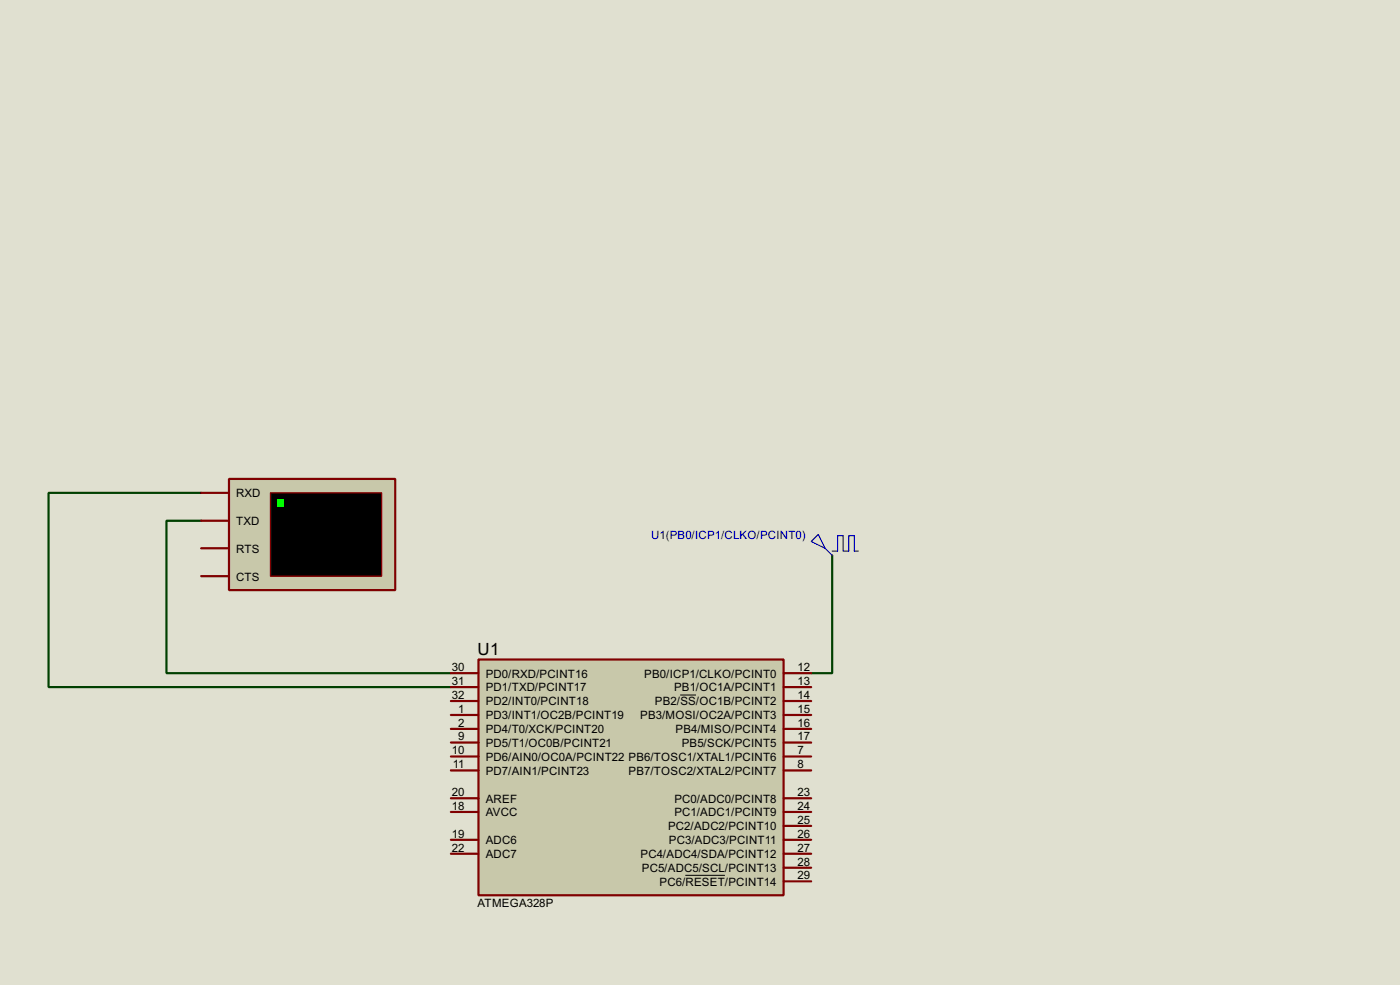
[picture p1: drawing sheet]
<svg xmlns="http://www.w3.org/2000/svg" width="256mm" height="180mm" viewBox="0 0 256 180" stroke-linecap="round" stroke-linejoin="round" font-family="sans-serif">
<defs><g id="words">
<text font-size="3.5" x="87.5" y="119.9">U1</text>
<g font-size="2.4">
<text x="43.2" y="91">RXD</text>
<text x="43.2" y="101.2">RTS</text>
<text x="43.2" y="96.1">TXD</text>
<text x="43.2" y="106.3">CTS</text>
<text x="82.8" y="125.4">31</text>
<text x="82.8" y="122.8">30</text>
<text x="89" y="124">PD0/RXD/PCINT16</text>
<text x="118" y="124">PB0/ICP1/CLKO/PCINT0</text>
<text x="146.1" y="122.8">12</text>
<text x="146.1" y="125.4">13</text>
<text x="82.8" y="127.9">32</text>
<text x="84" y="130.5">1</text>
<text x="89" y="131.7">PD3/INT1/OC2B/PCINT19</text>
<text x="89" y="129.1">PD2/INT0/PCINT18</text>
<text x="89" y="126.6">PD1/TXD/PCINT17</text>
<text x="117.3" y="131.7">PB3/MOSI/OC2A/PCINT3</text>
<text x="120" y="129.1">PB2/SS/OC1B/PCINT2</text>
<text x="123.5" y="126.6">PB1/OC1A/PCINT1</text>
<text x="146.1" y="130.5">15</text>
<text x="146.1" y="127.9">14</text>
<text x="84" y="135.5">9</text>
<text x="84" y="133">2</text>
<text x="89" y="136.7">PD5/T1/OC0B/PCINT21</text>
<text x="89" y="134.2">PD4/T0/XCK/PCINT20</text>
<text x="123.7" y="134.2">PB4/MISO/PCINT4</text>
<text x="124.9" y="136.7">PB5/SCK/PCINT5</text>
<text x="146.1" y="133">16</text>
<text x="146.1" y="135.5">17</text>
<text x="82.8" y="138.1">10</text>
<text x="83" y="140.6">11</text>
<text x="89" y="139.3">PD6/AIN0/OC0A/PCINT22 PB6/TOSC1/XTAL1/PCINT6</text>
<text x="89" y="141.8">PD7/AIN1/PCINT23</text>
<text x="115.1" y="141.8">PB7/TOSC2/XTAL2/PCINT7</text>
<text x="146.1" y="140.6">8</text>
<text x="146.1" y="138.1">7</text>
<text x="82.8" y="148.2">18</text>
<text x="82.8" y="145.7">20</text>
<text x="89" y="149.4">AVCC</text>
<text x="89" y="146.9">AREF</text>
<text x="123.5" y="149.4">PC1/ADC1/PCINT9</text>
<text x="123.5" y="146.9">PC0/ADC0/PCINT8</text>
<text x="146.1" y="148.2">24</text>
<text x="146.1" y="145.7">23</text>
<text x="82.8" y="153.3">19</text>
<text x="82.8" y="155.9">22</text>
<text x="89" y="154.5">ADC6</text>
<text x="122.4" y="152">PC2/ADC2/PCINT10</text>
<text x="122.5" y="154.5">PC3/ADC3/PCINT11</text>
<text x="146.1" y="155.9">27</text>
<text x="146.1" y="153.3">26</text>
<text x="146.1" y="150.8">25</text>
<text x="89" y="157.1">ADC7</text>
<text x="117.3" y="157.1">PC4/ADC4/SDA/PCINT12</text>
<text x="117.6" y="159.6">PC5/ADC5/SCL/PCINT13</text>
<text x="146.1" y="160.9">29</text>
<text x="146.1" y="158.4">28</text>
<text x="87.5" y="166.1">ATMEGA328P</text>
<text x="120.8" y="162.1">PC6/RESET/PCINT14</text>
</g>
<text font-size="2.4" fill="#0000c0" x="119.3" y="98.6">U1(PB0/ICP1/CLKO/PCINT0)</text>
</g></defs>
<path d="M0 0h256.5v180.3h-256.5z" fill="#e0e0d0"/>
<path d="M36.9 90.2h-28v35.6h73.7M36.9 95.3h-6.4v27.9h52.1M152.5 101.7v21.5h-3.9" fill="none" stroke="#004000" stroke-width=".4"/>
<path d="M87.7 120.7h55.9v43.2h-55.9z" fill="#c8c8aa" stroke="#800000" stroke-width=".4"/>
<g fill="none" stroke="#800000" stroke-width=".4">
<path d="M82.6 123.2h5.1M82.6 125.8h5.1M82.6 130.9h5.1M82.6 128.3h5.1M82.6 138.5h5.1M82.6 135.9h5.1M82.6 133.4h5.1M143.6 123.2h5M143.6 125.8h5M143.6 130.9h5M143.6 128.3h5M143.6 138.5h5"/>
<path d="M143.6 135.9h5M143.6 133.4h5M82.6 141h5.1M82.6 156.3h5.1M82.6 153.7h5.1M82.6 148.6h5.1M82.6 146.1h5.1M143.6 141h5M143.6 158.8h5M143.6 156.3h5M143.6 153.7h5M143.6 151.2h5"/>
<path d="M143.6 148.6h5M143.6 146.1h5M143.6 161.3h5"/>
</g>
<path d="M124.6 127.2h2.9M125.6 160.2h7.2" fill="none" stroke="#000" stroke-width=".18"/>
<path d="M42 87.7h30.4v20.3h-30.4z" fill="#c8c8aa" stroke="#800000" stroke-width=".4"/>
<path d="M49.6 90.2h20.3v15.3h-20.3z" fill="#000" stroke="#800000" stroke-width=".25"/>
<path d="M50.9 91.5h1.2v1.3h-1.2z" fill="#0f0"/>
<path d="M36.9 90.2h5.1M36.9 95.3h5.1M36.9 100.4h5.1M36.9 105.5h5.1" fill="none" stroke="#800000" stroke-width=".4"/>
<path d="M148.6 99.1l1.3-1.3 1.3 2.6zM151.2 100.4l1.3 1.3M152.5 100.9h1v-2.8h1v2.8h1v-2.8h1v2.8h.8" fill="none" stroke="#0000c0" stroke-width=".2"/>
<use href="#words"/>
</svg>
